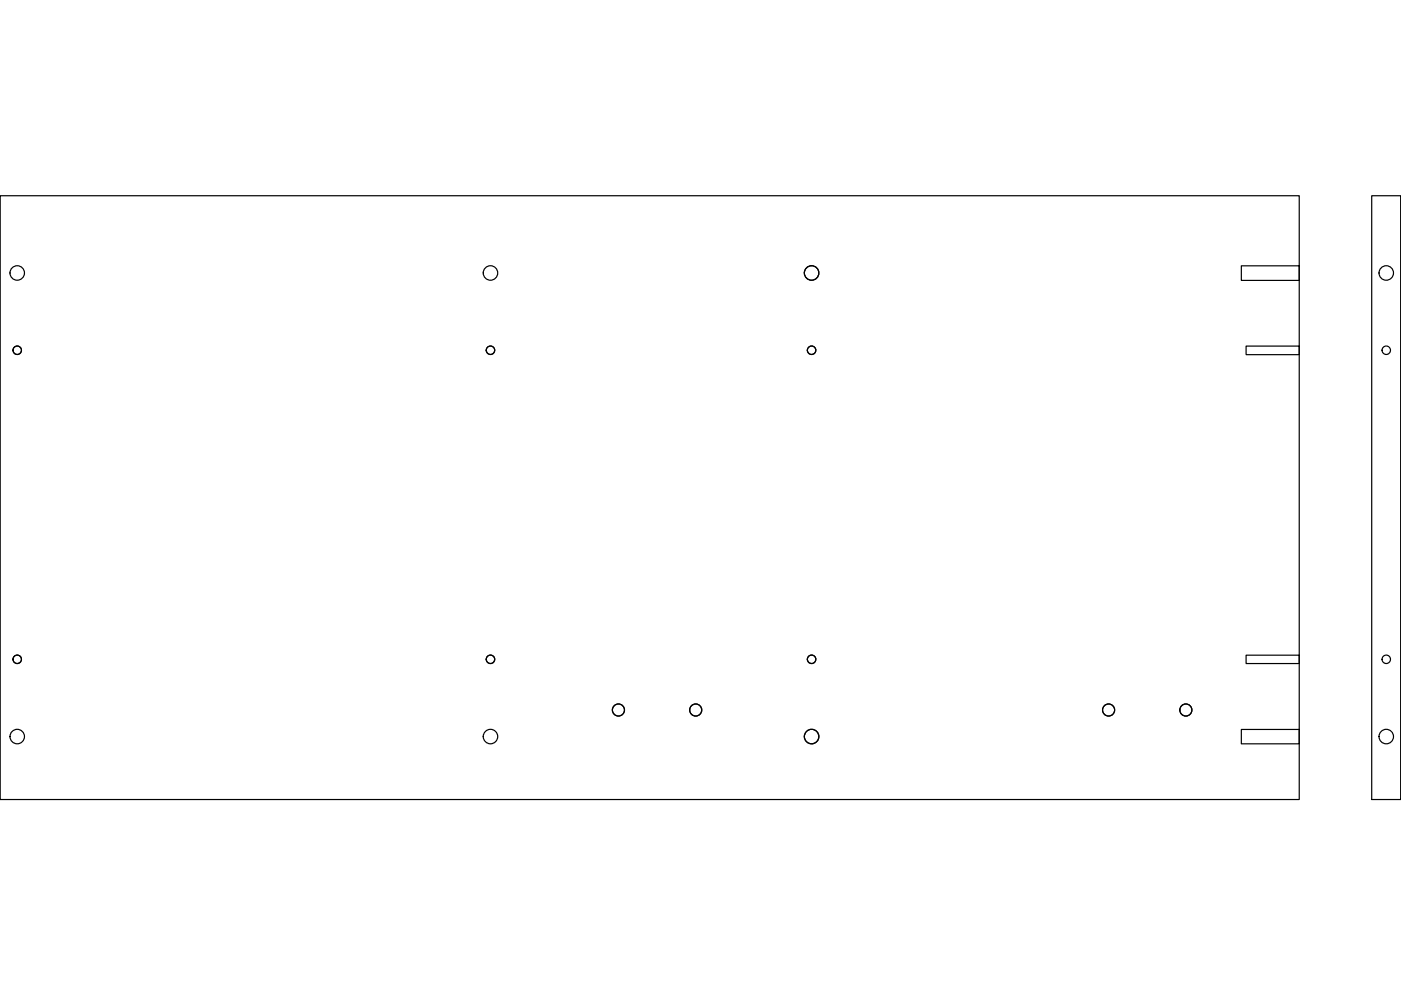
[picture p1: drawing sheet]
<svg xmlns="http://www.w3.org/2000/svg" width="297mm" height="211mm" viewBox="0 0 297 211" stroke-linecap="round" stroke-linejoin="round" font-family="sans-serif">
<path d="M0 0h297.1v211h-297.1z" fill="#fff" stroke="#fff" stroke-width=".21"/>
<g fill="none" stroke="#000" stroke-width=".25">
<path d="M0 41.5h275.5v128h-275.5zM263.2 56.4h12.3v3.1h-12.3zM290.8 41.5h6.2v128h-6.2zM264.2 73.4h11.3v1.8h-11.3zM264.2 138.9h11.3v1.8h-11.3zM263.2 154.7h12.3v3h-12.3z"/>
<circle cx="3.7" cy="57.9" r="1.54"/>
<circle cx="104" cy="57.9" r="1.54"/>
<circle cx="172.1" cy="57.9" r="1.54"/>
<circle cx="293.9" cy="57.9" r="1.54"/>
<circle cx="3.7" cy="74.3" r=".9"/>
<circle cx="104" cy="74.3" r=".9"/>
<circle cx="172.1" cy="74.3" r=".9"/>
<circle cx="293.9" cy="74.3" r=".9"/>
<circle cx="3.7" cy="139.8" r=".9"/>
<circle cx="104" cy="139.8" r=".9"/>
<circle cx="172.1" cy="139.8" r=".9"/>
<circle cx="293.9" cy="139.8" r=".9"/>
<circle cx="3.7" cy="156.2" r="1.54"/>
<circle cx="104" cy="156.2" r="1.54"/>
<circle cx="131.1" cy="150.5" r="1.28"/>
<circle cx="147.5" cy="150.5" r="1.28"/>
<circle cx="172.1" cy="156.2" r="1.54"/>
<circle cx="235" cy="150.5" r="1.28"/>
<circle cx="251.4" cy="150.5" r="1.28"/>
<circle cx="293.9" cy="156.2" r="1.54"/>
</g>
</svg>
